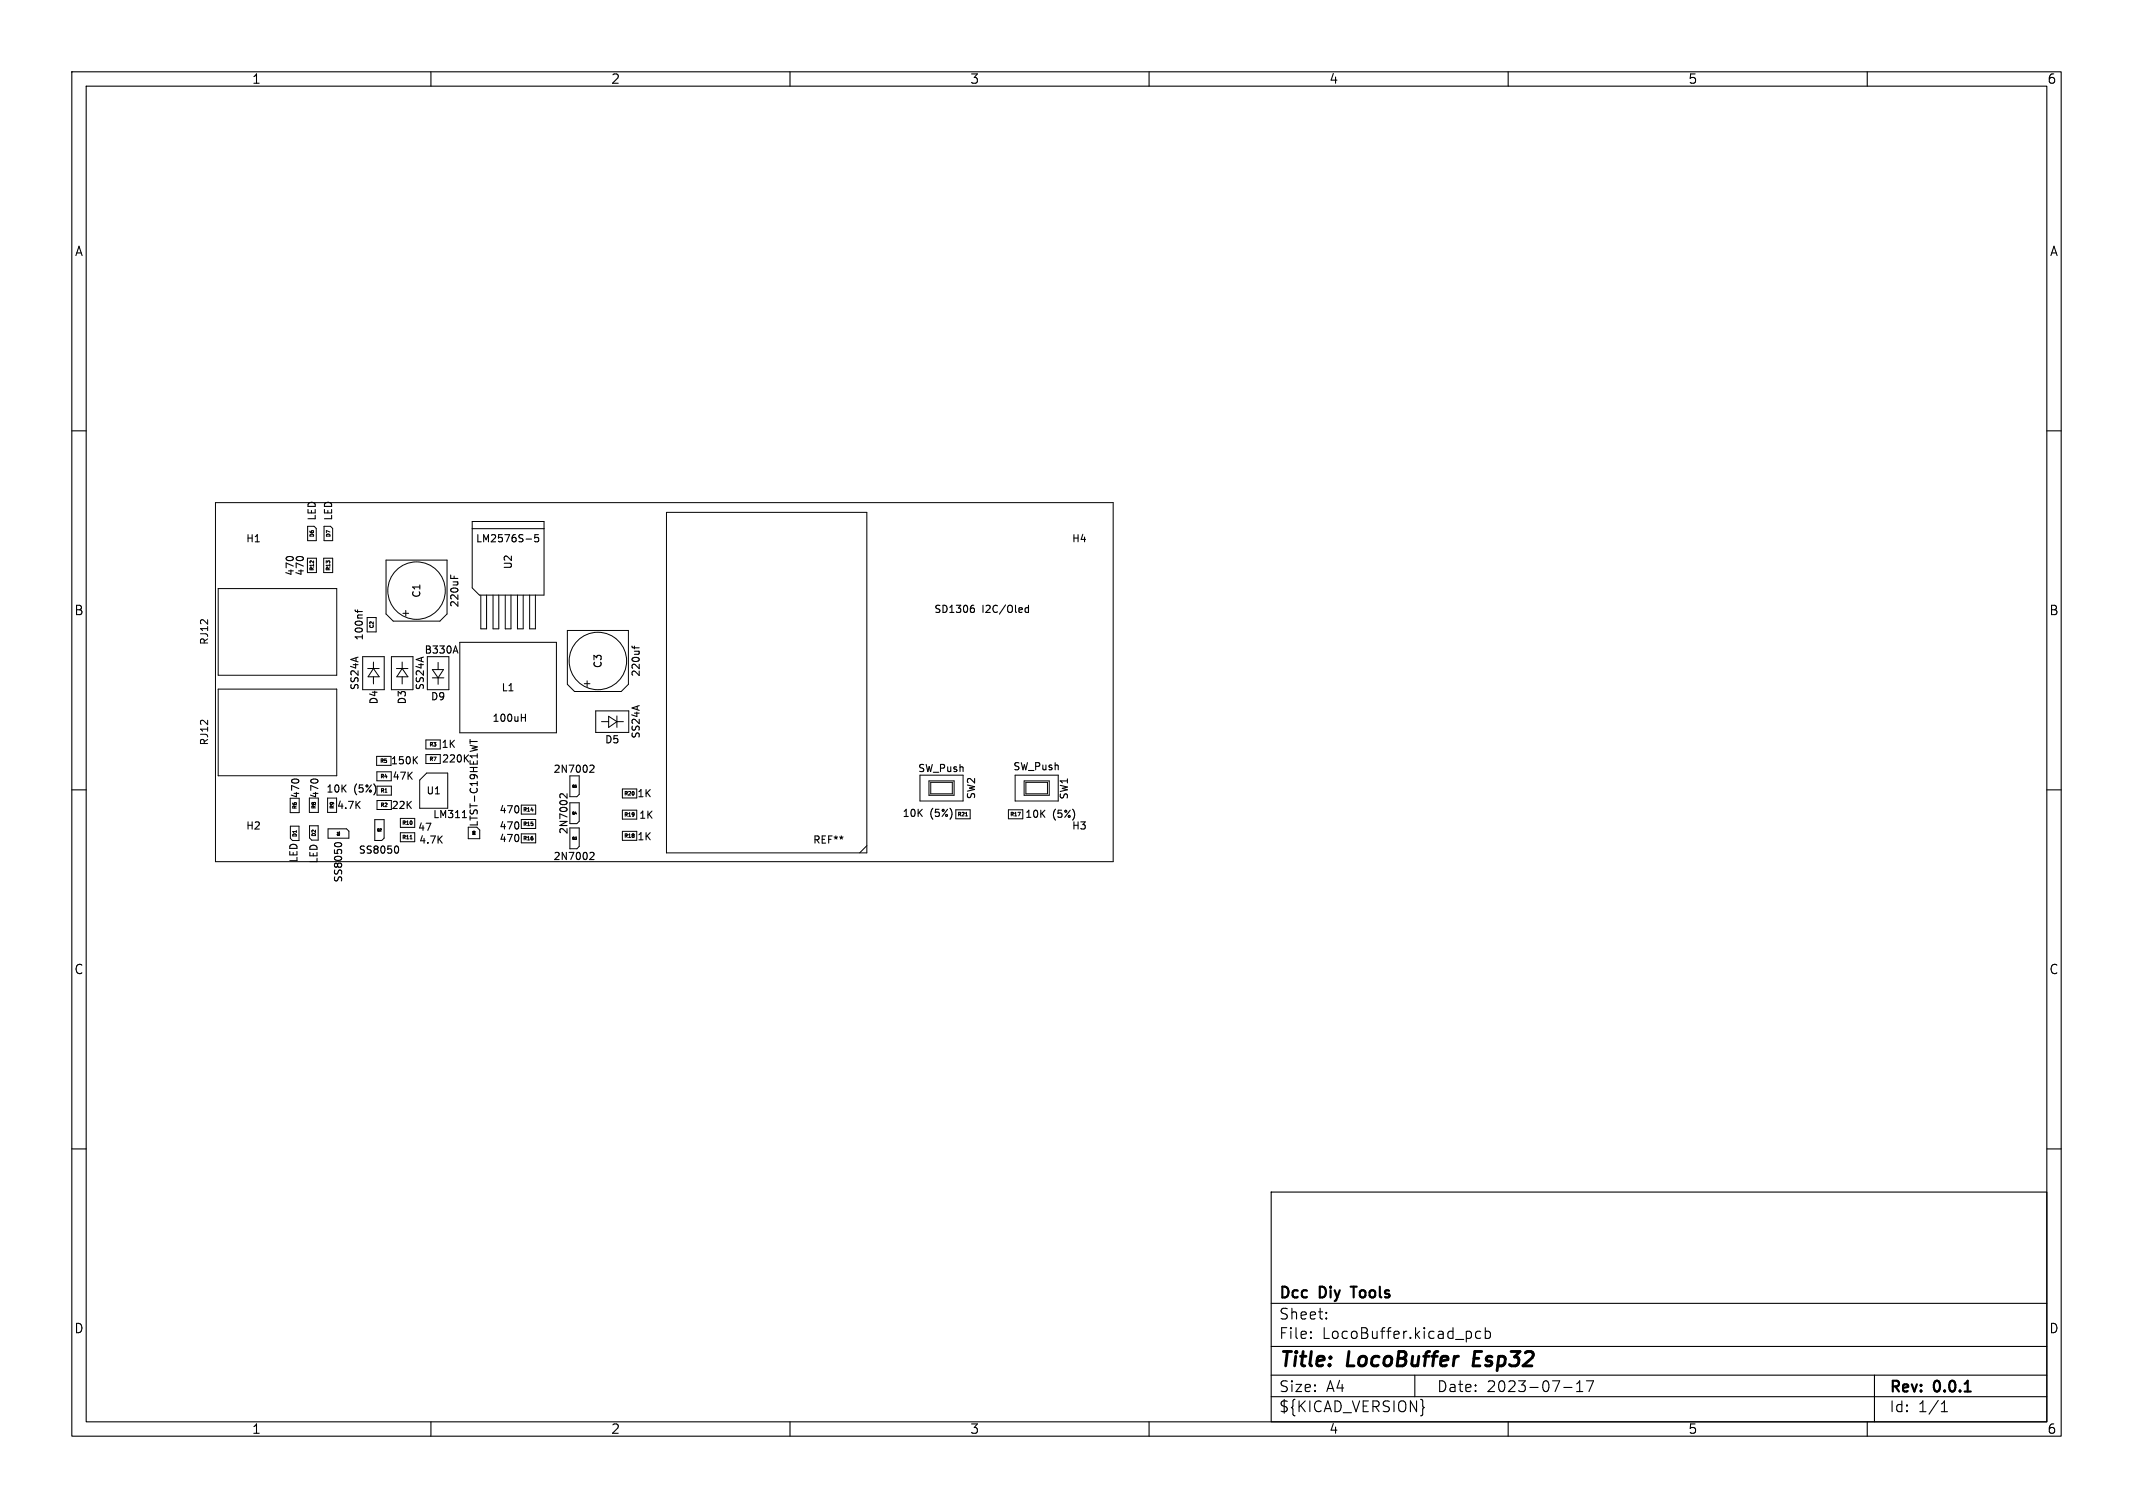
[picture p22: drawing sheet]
<svg xmlns="http://www.w3.org/2000/svg" width="297mm" height="210mm" viewBox="0 0 297 210" stroke-linecap="round" stroke-linejoin="round" font-family="sans-serif">
<defs><g id="words">
<g font-size="2.8">
<text x="178" y="190.9">Title:</text>
<text x="187.7" y="190.9">LocoBuffer</text>
<text x="206" y="190.9">Esp32</text>
</g>
<g font-size="2.1">
<text x="178" y="184">Sheet:</text>
<text x="178" y="181.2">Dcc</text>
<text x="183.8" y="181.2">Diy</text>
<text x="188.9" y="181.2">Tools</text>
<text x="178" y="186.7">File:</text>
<text x="184.1" y="186.7">LocoBuffer.kicad_pcb</text>
<text x="178" y="196.9">${KICAD_VERSION}</text>
<text x="178" y="194.1">Size:</text>
<text x="184.7" y="194.1">A4</text>
<text x="200" y="194.1">Date:</text>
<text x="207" y="194.1">2023-07-17</text>
<text x="263" y="194.3">Rev:</text>
<text x="263" y="196.9">Id:</text>
<text x="267.1" y="196.9">1/1</text>
<text x="269.4" y="194.3">0.0.1</text>
</g>
<g font-size="1.8">
<text x="35" y="11.9">1</text>
<text x="85" y="11.9">2</text>
<text x="135" y="11.9">3</text>
<text x="185" y="11.9">4</text>
<text x="235" y="11.9">5</text>
<text x="285" y="11.9">6</text>
<text x="10.3" y="35.9">A</text>
<text x="285.4" y="35.9">A</text>
<text x="10.3" y="85.9">B</text>
<text x="285.3" y="85.9">B</text>
<text x="10.3" y="135.9">C</text>
<text x="285.3" y="135.9">C</text>
<text x="10.3" y="185.9">D</text>
<text x="285.3" y="185.9">D</text>
<text x="35" y="199.9">1</text>
<text x="85" y="199.9">2</text>
<text x="135" y="199.9">3</text>
<text x="185" y="199.9">4</text>
<text x="235" y="199.9">5</text>
<text x="285" y="199.9">6</text>
</g>
<g font-size="1.4">
<text x="34.2" y="75.7">H1</text>
<text x="44.2" y="72.6" transform="rotate(-90 44.2 72.6)">LED</text>
<text x="46.4" y="72.6" transform="rotate(-90 46.4 72.6)">LED</text>
<text x="66.2" y="75.7">LM2576S-5</text>
<text x="149.2" y="75.7">H4</text>
<text x="41.1" y="80.3" transform="rotate(-90 41.1 80.3)">470</text>
<text x="42.5" y="80.3" transform="rotate(-90 42.5 80.3)">470</text>
<text x="58.7" y="83.4" transform="rotate(-90 58.7 83.4)">C1</text>
<text x="71.5" y="79.4" transform="rotate(-90 71.5 79.4)">U2</text>
<text x="29" y="89.7" transform="rotate(-90 29 89.7)">RJ12</text>
<text x="50.7" y="89.3" transform="rotate(-90 50.7 89.3)">100nf</text>
<text x="64" y="84.7" transform="rotate(-90 64 84.7)">220uF</text>
<text x="130" y="85.6">SD1306</text>
<text x="136.8" y="85.6">I2C/Oled</text>
<text x="59" y="91.2">B330A</text>
<text x="84" y="93.2" transform="rotate(-90 84 93.2)">C3</text>
<text x="89.3" y="94.3" transform="rotate(-90 89.3 94.3)">220uf</text>
<text x="50.1" y="96.2" transform="rotate(-90 50.1 96.2)">SS24A</text>
<text x="52.8" y="98.2" transform="rotate(-90 52.8 98.2)">D4</text>
<text x="56.7" y="98.2" transform="rotate(-90 56.7 98.2)">D3</text>
<text x="59.2" y="96.2" transform="rotate(-90 59.2 96.2)">SS24A</text>
<text x="59.9" y="97.7">D9</text>
<text x="68.5" y="100.7">100uH</text>
<text x="69.7" y="96.5">L1</text>
<text x="29" y="103.7" transform="rotate(-90 29 103.7)">RJ12</text>
<text x="54.3" y="106.6">150K</text>
<text x="61.4" y="104.4">1K</text>
<text x="61.4" y="106.4">220K</text>
<text x="77" y="107.8">2N7002</text>
<text x="84.1" y="103.7">D5</text>
<text x="89.3" y="103" transform="rotate(-90 89.3 103)">SS24A</text>
<text x="127.7" y="107.7">SW_Push</text>
<text x="141" y="107.5">SW_Push</text>
<text x="41.9" y="111.3" transform="rotate(-90 41.9 111.3)">470</text>
<text x="44.5" y="111.3" transform="rotate(-90 44.5 111.3)">470</text>
<text x="45.3" y="110.6">10K</text>
<text x="46.8" y="112.9">4.7K</text>
<text x="49.3" y="110.6">(5%)</text>
<text x="54.4" y="112.9">22K</text>
<text x="54.6" y="108.8">47K</text>
<text x="59.3" y="110.8">U1</text>
<text x="69.4" y="113.5">470</text>
<text x="88.6" y="111.2">1K</text>
<text x="125.6" y="114">10K</text>
<text x="129.5" y="114">(5%)</text>
<text x="136" y="111.4" transform="rotate(-90 136 111.4)">SW2</text>
<text x="148.9" y="111.4" transform="rotate(-90 148.9 111.4)">SW1</text>
<text x="34.2" y="115.7">H2</text>
<text x="49.9" y="119.1">SS8050</text>
<text x="58.1" y="115.9">47</text>
<text x="58.3" y="117.7">4.7K</text>
<text x="60.2" y="114.1">LM311</text>
<text x="66.7" y="115.2" transform="rotate(-90 66.7 115.2)">LTST-C19HE1WT</text>
<text x="69.4" y="117.5">470</text>
<text x="69.4" y="115.7">470</text>
<text x="77" y="120">2N7002</text>
<text x="79.2" y="116.3" transform="rotate(-90 79.2 116.3)">2N7002</text>
<text x="88.6" y="117.2">1K</text>
<text x="88.9" y="114.2">1K</text>
<text x="113.1" y="117.7">REF**</text>
<text x="142.7" y="114.1">10K</text>
<text x="146.6" y="114.1">(5%)</text>
<text x="149.2" y="115.7">H3</text>
<text x="41.6" y="120.2" transform="rotate(-90 41.6 120.2)">LED</text>
<text x="44.4" y="120.4" transform="rotate(-90 44.4 120.4)">LED</text>
<text x="47.8" y="123" transform="rotate(-90 47.8 123)">SS8050</text>
</g>
<g font-size=".7">
<text x="43.8" y="74.9" transform="rotate(-90 43.8 74.9)">D6</text>
<text x="46.1" y="74.9" transform="rotate(-90 46.1 74.9)">D7</text>
<text x="43.8" y="79.5" transform="rotate(-90 43.8 79.5)">R12</text>
<text x="46.1" y="79.5" transform="rotate(-90 46.1 79.5)">R13</text>
<text x="52.1" y="87.6" transform="rotate(-90 52.1 87.6)">C2</text>
<text x="52.9" y="106.3">R5</text>
<text x="59.7" y="104">R3</text>
<text x="59.7" y="106.1">R7</text>
<text x="41.4" y="112.7" transform="rotate(-90 41.4 112.7)">R6</text>
<text x="44.1" y="112.7" transform="rotate(-90 44.1 112.7)">R8</text>
<text x="46.6" y="112.7" transform="rotate(-90 46.6 112.7)">R9</text>
<text x="52.9" y="108.5">R4</text>
<text x="52.9" y="110.5">R1</text>
<text x="52.9" y="112.5">R2</text>
<text x="72.8" y="113.1">R14</text>
<text x="86.9" y="113.8">R19</text>
<text x="86.9" y="110.9">R20</text>
<text x="133.3" y="113.8">R21</text>
<text x="140.6" y="113.8">R17</text>
<text x="41.4" y="116.6" transform="rotate(-90 41.4 116.6)">D1</text>
<text x="44.1" y="116.6" transform="rotate(-90 44.1 116.6)">D2</text>
<text x="55.9" y="115">R10</text>
<text x="55.9" y="117">R11</text>
<text x="72.8" y="117.1">R16</text>
<text x="72.8" y="115.1">R15</text>
<text x="86.9" y="116.8">R18</text>
</g>
<g font-size=".4">
<text x="79.6" y="113.5">Q4</text>
<text x="79.6" y="109.7">Q5</text>
<text x="47.4" y="116.4" transform="rotate(-90 47.4 116.4)">Q1</text>
<text x="52.5" y="115.8">Q2</text>
<text x="66.2" y="116.3" transform="rotate(-90 66.2 116.3)">D8</text>
<text x="79.6" y="117">Q3</text>
</g>
</g></defs>
<g fill="none" stroke="#000" stroke-width=".15">
<path d="M10 10h277v190h-277zM12 12h273v186h-273zM60 10v2M110 10v2M160 10v2M210 10v2M260 10v2M10 60h2M285 60h2M40 77.5h.7M41.4 77.5h.6M73.3 75.1h.7"/>
<path d="M75 74.5h-.5l-.1 .4 .2-.1 .3 .1 .1 .1v.4l-.2 .1-.4-.1M49.5 84.9l.1 .3h.9M49.8 84.9v.4M62.8 80.1v.5M63.2 80.2v.4M63.4 90l.4 1M72.6 99.9h.6M73.2 99.5v1M88 90l.1 .2h.9M88.3 90v.4M135.3 84.7h.2l.2 .2-.1 .3-.3 .1M135.4 84.3h.2"/>
<path d="M143.2 84.7l-.3-.1-.2 .2 .1 .4h.4M143.2 84.3v1M10 110h2M40.8 108.5h.6M43.5 108.5h.6M46.6 117.7a.53 .53 0 0 1 .5-.4 .53 .53 0 0 1 .5 .4M55.2 117.8a.53 .53 0 0 1 .3 .5 .53 .53 0 0 1-.3 .5M57.7 105.8l.4 .6M58.1 105.4l-.5 .5M64.4 113.9h.6M64.8 105.5l.4 .6M65.2 105.1l-.5 .6"/>
<path d="M65.5 103v.5M65.5 103.3h1M72.2 112.4v.6M72.2 114.6v.7M72.2 116.4v.6M79 110.5v.7l-.8-.7-.2 .2v.4M82.2 118.8l.3-.1 .2 .3-.6 .7h.6M82.2 106.6h.3l.2 .2-.6 .8h.6M285 110h2M10 160h2M285 160h2M177 166h108v32h-108z"/>
<path d="M60 198v2M110 198v2M160 198v2M177 194.5h108M177 191.5h108M177 187.5h108M177 181.5h108M182.5 186.3h.1l-.1 .1M182.5 186.3v.1M182.5 185.5v.1M182.5 185.5h.1l-.1 .1M184.7 183.6v.1"/>
<path d="M184.7 183.6h-.1l.1 .1M184.7 182.8v.1M184.7 182.8h-.1l.1 .1M197 191.5v3M198.1 195.8l.2 .2-.2 .2M204.8 185.5l.1 .2-.1 .6M206.2 185.5l-.5-.1-.2 .3v.4l.1 .2 .1 .1 .5-.1M206.8 185.5l.4-.1 .3 .3v.4l-.1 .2-.2 .1-.4-.1M206.8 184.9v1.5M210 198v2M217.7 193.2h1.2M219.5 193.8h.9"/>
<path d="M219.5 192.7l.5-.4v1.5M220.9 192.3h1l-.7 1.5M260 198v2M261 191.5v6.5M270.3 196.6h.9M270.3 195.5l.4-.4v1.5"/>
</g>
<path d="M188.1 179.2h.8M273.6 193.8h.8" fill="none" stroke="#000" stroke-width=".3"/>
<path d="M205.4 188.2l-.3 2h1" fill="none" stroke="#000" stroke-width=".4"/>
<g fill="none" stroke="#000" stroke-width=".14">
<path d="M30 70h125v50h-125zM42.8 77.7h1.3v2h-1.3M42.8 73.3h.9l.3 .3v1.7h-1.2zM45.1 77.7h1.2v2h-1.2zM45.1 73.3h.9l.3 .3v1.7h-1.2zM53.7 78h8.6v7.5l-1 1h-6.6l-1-1zM65.7 72.6h10v10.3h-9l-1-1zM65.7 73.6h10M92.8 71.4h27.9v47.4h-27.9zM30.4 82h16.5v12h-16.5zM30.4 96h16.5v12h-16.5zM50.5 91.4h3v4.7h-3z"/>
<path d="M51.1 86h1.3v2h-1.3M51.2 93.1h1.6M52 93.1l.8 1.2h-1.6zM52 92.2v.9M52 94.3v.9M54.5 91.4h3v4.7h-3zM55.2 93.1h1.6M56 92.2v.9M56 94.3v.9M56 93.1l.8 1.2h-1.6zM56.1 85.4h.8M56.5 85v.8"/>
<path d="M59.5 91.4h3v4.7h-3zM60.2 94.4h1.6M60.2 93.2h1.6l-.8 1.2zM61 92.3v.9M61 94.4v.9M64 89.4h13.5v12.7h-13.5zM67 82.9v4.7h.7v-4.7M68.7 82.9v4.7h.7v-4.7M70.4 82.9v4.7h.7v-4.7M72 82.9v4.7h.8v-4.7M73.7 82.9v4.7h.9v-4.7M79 87.8h8.5v7.5l-1 1h-6.5l-1-1z"/>
<path d="M81.4 95.2h.7M81.7 94.8v.8M83 99h4.5v3h-4.5zM84.7 99.7l1.2 .8-1.2 .8zM85.9 99.7v1.6M40.4 111.2v2h1.3v-2M40.4 115.1h1.2v2h-.9l-.3-.3zM43.1 111.1v2h1.2v-2M43.1 115h1.2v2h-.9l-.3-.3zM45.6 111.1h1.3v2h-1.3zM45.7 115.4h2.6l.3 .4v.9h-2.9zM52.2 114.1h1.3v2.6l-.3 .3h-1z"/>
<path d="M52.5 109.5h2v1.2h-2M54.4 105.3h-2v1.3h2M54.5 107.5h-2v1.2h2M54.5 111.5h-2v1.2h2M55.7 114h2v1.2h-2zM55.7 116h2v1.2h-2zM57.1 116.8h.3M59.4 107.7h2.9v4.9h-3.9v-4zM61.3 103.1h-2v1.2h2M61.3 105.1h-2v1.2h2M66.4 115.2h-1.2v1.6h1.6v-1.2M72.6 112.1h2v1.3h-2z"/>
<path d="M72.6 114.1h2v1.3h-2zM72.6 116.1h2v1.3h-2zM79.4 111.8h1.3v2.6l-.4 .3h-.9zM79.4 108.1v2.9h.9l.4-.4v-2.5M79.4 115.3h1.3v2.6l-.4 .3h-.9zM83.8 100.5h.9M85.9 100.5h.9M88.7 115.8h-2v1.2h2M88.7 109.9h-2v1.2h2M88.7 112.8h-2v1.3h2M120.7 117.8l-1 1M128.1 108h6v3.5h-6z"/>
<path d="M129.4 108.8h3.4v2h-3.4zM129.6 109h3v1.5h-3zM133.1 112.8h2v1.2h-2zM134.4 113.6h.3M141.3 108h6v3.5h-6zM142.4 112.8h-2v1.2h2M142.6 108.8h3.5v2h-3.5zM142.9 109h3v1.5h-3z"/>
<circle cx="58" cy="82.2" r="4"/>
<circle cx="83.2" cy="92" r="4"/>
</g>
<use href="#words"/>
</svg>
